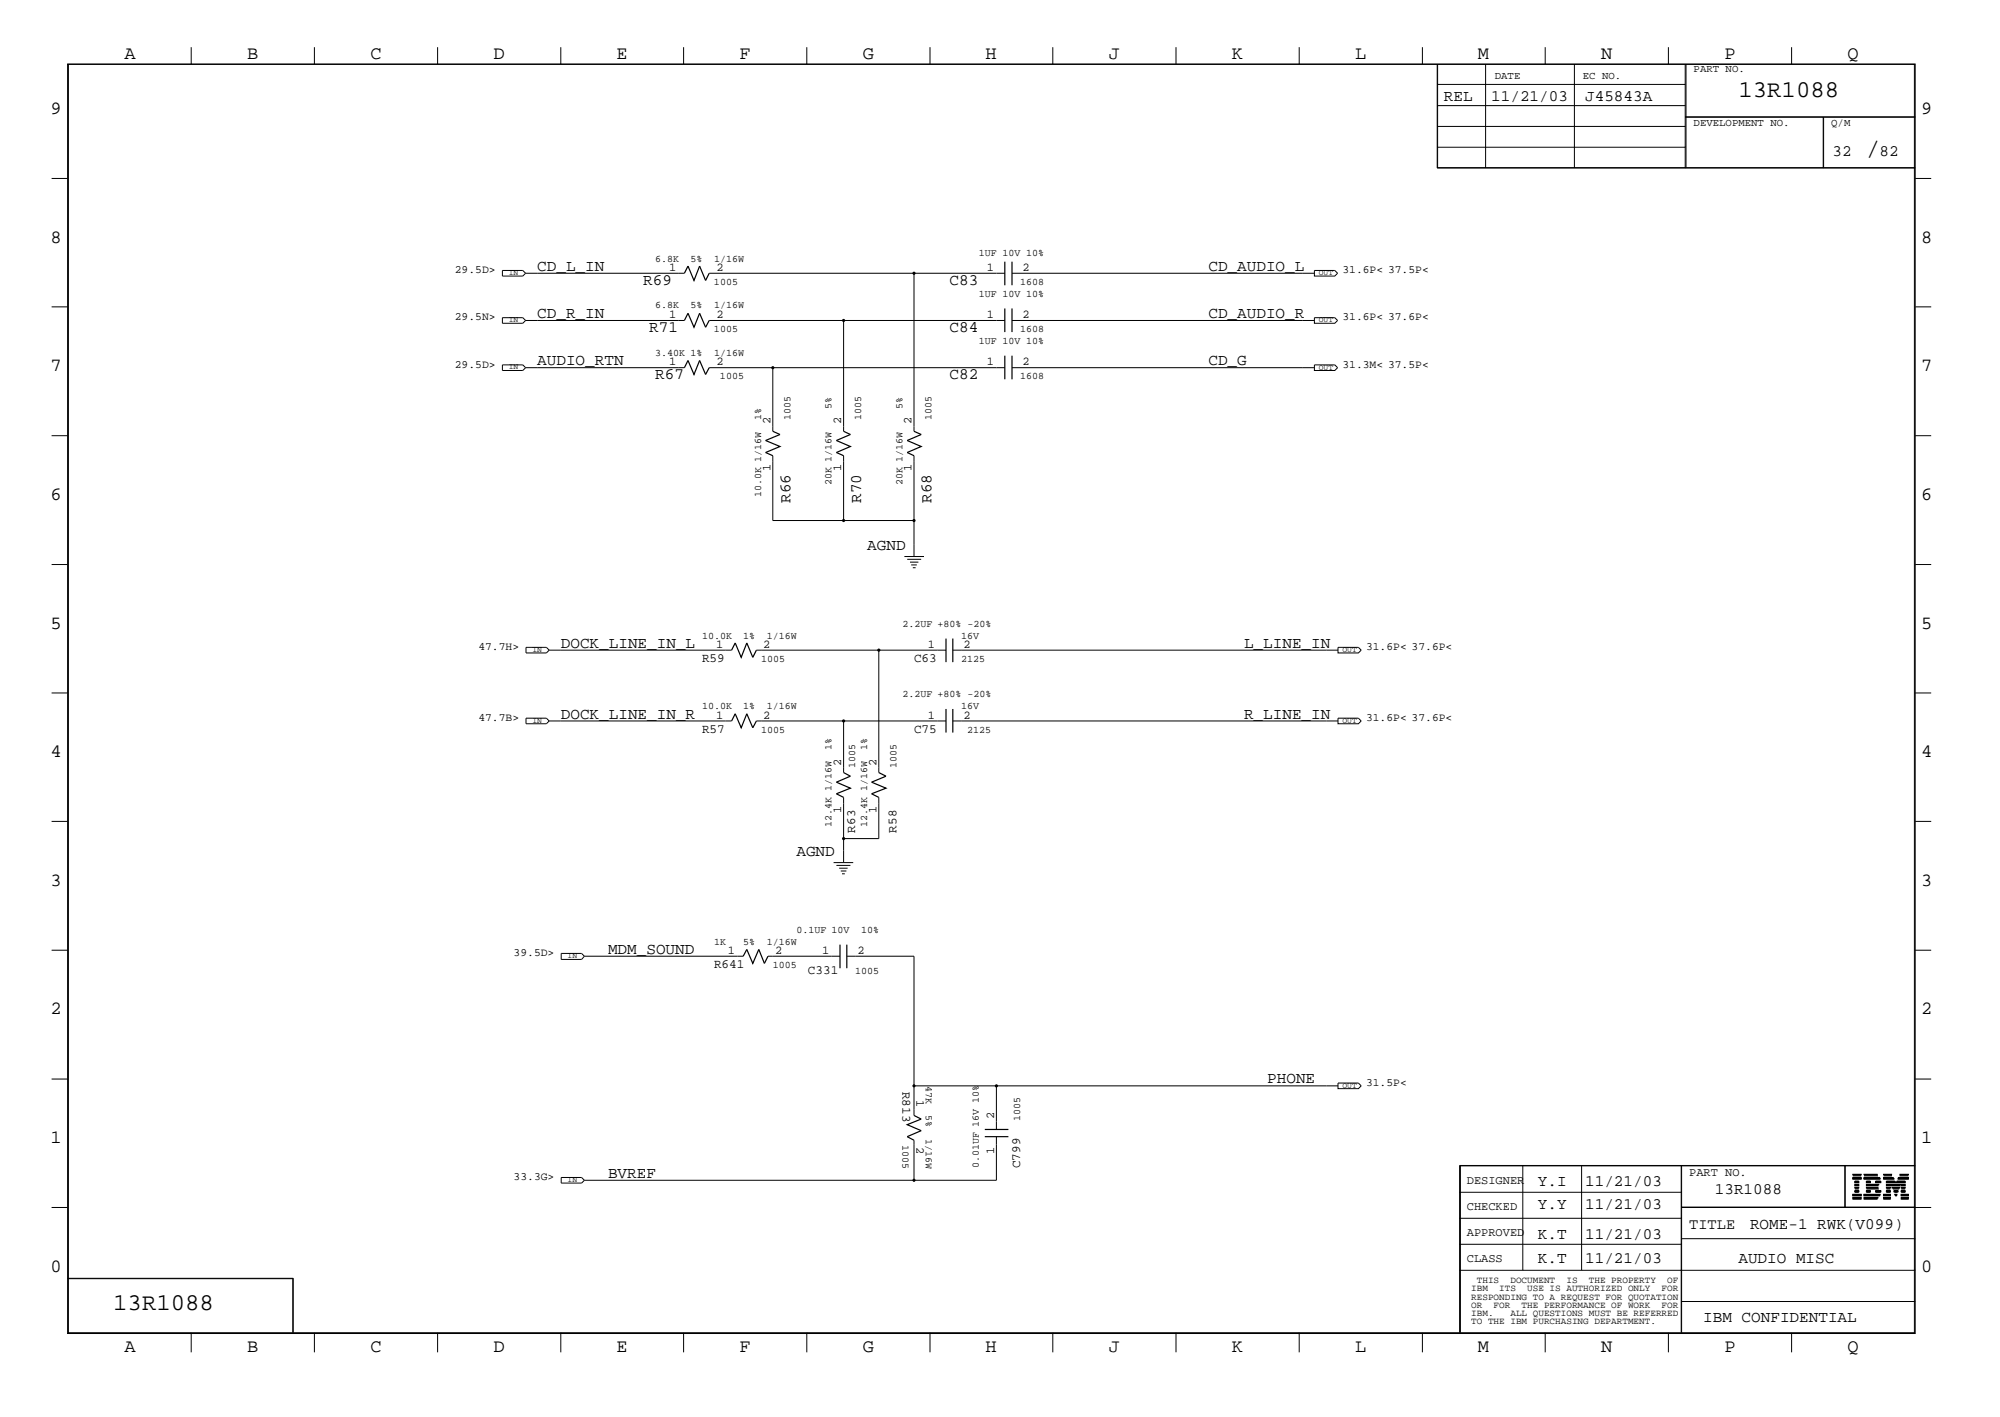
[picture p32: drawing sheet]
<svg xmlns="http://www.w3.org/2000/svg" width="423mm" height="300mm" viewBox="0 0 423 300" stroke-linecap="round" stroke-linejoin="round" font-family="sans-serif">
<defs><g id="words">
<text font-size="5.2" x="395" y="32.9">/</text>
<g font-size="5.1">
<text x="368" y="20.5">13R1088</text>
<text x="24" y="277.2">13R1088</text>
</g>
<g font-size="4">
<text x="26.3" y="12.5">A</text>
<text x="52.3" y="12.5">B</text>
<text x="78.4" y="12.5">C</text>
<text x="104.5" y="12.5">D</text>
<text x="130.5" y="12.5">E</text>
<text x="156.5" y="12.5">F</text>
<text x="182.6" y="12.5">G</text>
<text x="208.6" y="12.5">H</text>
<text x="234.7" y="12.5">J</text>
<text x="260.8" y="12.5">K</text>
<text x="286.9" y="12.5">L</text>
<text x="312.8" y="12.5">M</text>
<text x="338.9" y="12.5">N</text>
<text x="365" y="12.5">P</text>
<text x="391.1" y="12.5">Q</text>
<text x="10.7" y="24.1">9</text>
<text x="406.7" y="24.1">9</text>
<text x="10.7" y="51.4">8</text>
<text x="406.7" y="51.4">8</text>
<text x="10.7" y="78.6">7</text>
<text x="406.7" y="78.6">7</text>
<text x="10.7" y="105.8">6</text>
<text x="406.7" y="105.8">6</text>
<text x="10.7" y="133.1">5</text>
<text x="406.7" y="133.1">5</text>
<text x="10.7" y="160.2">4</text>
<text x="406.7" y="160.2">4</text>
<text x="10.7" y="187.5">3</text>
<text x="406.7" y="187.5">3</text>
<text x="10.7" y="214.6">2</text>
<text x="406.7" y="214.6">2</text>
<text x="10.7" y="241.9">1</text>
<text x="406.7" y="241.9">1</text>
<text x="10.7" y="269.2">0</text>
<text x="406.7" y="269.2">0</text>
<text x="26.3" y="286.2">A</text>
<text x="52.3" y="286.2">B</text>
<text x="78.4" y="286.2">C</text>
<text x="104.5" y="286.2">D</text>
<text x="130.5" y="286.2">E</text>
<text x="156.5" y="286.2">F</text>
<text x="182.6" y="286.2">G</text>
<text x="208.6" y="286.2">H</text>
<text x="234.7" y="286.2">J</text>
<text x="260.8" y="286.2">K</text>
<text x="286.9" y="286.2">L</text>
<text x="312.8" y="286.2">M</text>
<text x="338.9" y="286.2">N</text>
<text x="365" y="286.2">P</text>
<text x="391.1" y="286.2">Q</text>
</g>
<g font-size="3.4">
<text x="305.6" y="21.4">REL</text>
<text x="315.6" y="21.4">11/21/03</text>
<text x="335.5" y="21.4">J45843A</text>
<text x="387.9" y="32.9">32</text>
<text x="397.8" y="32.9">82</text>
<text x="113.7" y="57.3">CD_L_IN</text>
<text x="255.8" y="57.3">CD_AUDIO_L</text>
<text x="136.1" y="60.4">R69</text>
<text x="201" y="60.4">C83</text>
<text x="113.7" y="67.3">CD_R_IN</text>
<text x="137.4" y="70.3">R71</text>
<text x="201" y="70.3">C84</text>
<text x="255.8" y="67.3">CD_AUDIO_R</text>
<text x="113.7" y="77.3">AUDIO_RTN</text>
<text x="255.8" y="77.3">CD_G</text>
<text x="138.7" y="80.3">R67</text>
<text x="201" y="80.3">C82</text>
<text x="167.3" y="106.4" transform="rotate(-90 167.3 106.4)">R66</text>
<text x="182.3" y="106.4" transform="rotate(-90 182.3 106.4)">R70</text>
<text x="197.2" y="106.4" transform="rotate(-90 197.2 106.4)">R68</text>
<text x="183.6" y="116.4">AGND</text>
<text x="118.7" y="137.1">DOCK_LINE_IN_L</text>
<text x="263.3" y="137.1">L_LINE_IN</text>
<text x="118.7" y="152.1">DOCK_LINE_IN_R</text>
<text x="263.3" y="152.1">R_LINE_IN</text>
<text x="168.6" y="181.2">AGND</text>
<text x="128.7" y="201.9">MDM_SOUND</text>
<text x="268.2" y="229.3">PHONE</text>
<text x="128.7" y="249.3">BVREF</text>
<text x="325.5" y="251">Y.I</text>
<text x="335.5" y="251">11/21/03</text>
<text x="325.5" y="255.9">Y.Y</text>
<text x="335.5" y="255.9">11/21/03</text>
<text x="363" y="252.7">13R1088</text>
<text x="325.5" y="262.2">K.T</text>
<text x="335.5" y="262.2">11/21/03</text>
<text x="370.4" y="260.2">ROME-1 RWK(V099)</text>
<text x="325.5" y="267.2">K.T</text>
<text x="335.5" y="267.2">11/21/03</text>
<text x="368" y="267.2">AUDIO MISC</text>
<text x="360.5" y="279.7">IBM CONFIDENTIAL</text>
</g>
<text font-size="3.2" x="357.5" y="260">TITLE</text>
<g font-size="2.7">
<text x="148.6" y="140.1">R59</text>
<text x="193.5" y="140.1">C63</text>
<text x="148.6" y="155">R57</text>
<text x="193.5" y="155">C75</text>
<text x="181" y="176.2" transform="rotate(-90 181 176.2)">R63</text>
<text x="189.7" y="176.2" transform="rotate(-90 189.7 176.2)">R58</text>
<text x="151.1" y="204.9">R641</text>
<text x="171" y="206.2">C331</text>
<text x="191" y="231.1" transform="rotate(90 191 231.1)">R813</text>
<text x="215.9" y="247.2" transform="rotate(-90 215.9 247.2)">C799</text>
</g>
<g font-size="2.5">
<text x="141.6" y="57.3">1</text>
<text x="151.6" y="57.3">2</text>
<text x="208.9" y="57.3">1</text>
<text x="216.4" y="57.3">2</text>
<text x="141.6" y="67.3">1</text>
<text x="151.6" y="67.3">2</text>
<text x="208.9" y="67.3">1</text>
<text x="216.4" y="67.3">2</text>
<text x="141.6" y="77.3">1</text>
<text x="151.6" y="77.3">2</text>
<text x="208.9" y="77.3">1</text>
<text x="216.4" y="77.3">2</text>
<text x="163.1" y="89.7" transform="rotate(-90 163.1 89.7)">2</text>
<text x="178.1" y="89.7" transform="rotate(-90 178.1 89.7)">2</text>
<text x="193" y="89.7" transform="rotate(-90 193 89.7)">2</text>
<text x="163.1" y="99.7" transform="rotate(-90 163.1 99.7)">1</text>
<text x="178.1" y="99.7" transform="rotate(-90 178.1 99.7)">1</text>
<text x="193" y="99.7" transform="rotate(-90 193 99.7)">1</text>
<text x="151.6" y="137.1">1</text>
<text x="161.5" y="137.1">2</text>
<text x="196.4" y="137.1">1</text>
<text x="204" y="137.1">2</text>
<text x="151.6" y="152.1">1</text>
<text x="161.5" y="152.1">2</text>
<text x="196.4" y="152.1">1</text>
<text x="204" y="152.1">2</text>
<text x="178.1" y="162.1" transform="rotate(-90 178.1 162.1)">2</text>
<text x="185.5" y="162.1" transform="rotate(-90 185.5 162.1)">2</text>
<text x="178.1" y="172" transform="rotate(-90 178.1 172)">1</text>
<text x="185.5" y="172" transform="rotate(-90 185.5 172)">1</text>
<text x="154.1" y="201.9">1</text>
<text x="164.1" y="201.9">2</text>
<text x="174" y="201.9">1</text>
<text x="181.5" y="201.9">2</text>
<text x="194" y="232.7" transform="rotate(90 194 232.7)">1</text>
<text x="210.4" y="236.8" transform="rotate(-90 210.4 236.8)">2</text>
<text x="194" y="242.7" transform="rotate(90 194 242.7)">2</text>
<text x="210.4" y="244.3" transform="rotate(-90 210.4 244.3)">1</text>
<text x="310.5" y="250.6">DESIGNER</text>
<text x="357.5" y="248.8">PART NO.</text>
<text x="310.5" y="256.1">CHECKED</text>
<text x="310.5" y="261.5">APPROVED</text>
<text x="310.5" y="267">CLASS</text>
</g>
<g font-size="2.4">
<text x="96.3" y="57.8">29.5D&gt;</text>
<text x="284.1" y="57.8">31.6P&lt; 37.5P&lt;</text>
<text x="96.3" y="67.8">29.5N&gt;</text>
<text x="284.1" y="67.8">31.6P&lt; 37.6P&lt;</text>
<text x="96.3" y="77.8">29.5D&gt;</text>
<text x="284.1" y="77.8">31.3M&lt; 37.5P&lt;</text>
<text x="101.3" y="137.6">47.7H&gt;</text>
<text x="289.1" y="137.6">31.6P&lt; 37.6P&lt;</text>
<text x="101.3" y="152.6">47.7B&gt;</text>
<text x="289.1" y="152.6">31.6P&lt; 37.6P&lt;</text>
<text x="108.7" y="202.4">39.5D&gt;</text>
<text x="289.1" y="229.8">31.5P&lt;</text>
<text x="108.7" y="249.8">33.3G&gt;</text>
</g>
<g font-size="2.3">
<text x="316.4" y="16.7">DATE</text>
<text x="335" y="16.7">EC NO.</text>
<text x="358.5" y="15.2">PART NO.</text>
<text x="358.5" y="26.6">DEVELOPMENT NO.</text>
<text x="387.6" y="26.6">Q/M</text>
</g>
<g font-size="2.1">
<text x="138.7" y="55.4">6.8K</text>
<text x="146.1" y="55.4">5%</text>
<text x="151.1" y="55.4">1/16W</text>
<text x="207.2" y="54.1">1UF 10V 10%</text>
<text x="138.7" y="65.3">6.8K</text>
<text x="146.1" y="65.3">5%</text>
<text x="151.1" y="60.4">1005</text>
<text x="151.1" y="65.3">1/16W</text>
<text x="207.2" y="62.8">1UF 10V 10%</text>
<text x="215.9" y="60.4">1608</text>
<text x="151.1" y="70.3">1005</text>
<text x="215.9" y="70.3">1608</text>
<text x="138.7" y="75.3">3.40K 1%</text>
<text x="151.1" y="75.3">1/16W</text>
<text x="207.2" y="72.8">1UF 10V 10%</text>
<text x="152.4" y="80.3">1005</text>
<text x="215.9" y="80.3">1608</text>
<text x="161.1" y="89" transform="rotate(-90 161.1 89)">1%</text>
<text x="167.3" y="89" transform="rotate(-90 167.3 89)">1005</text>
<text x="176" y="86.5" transform="rotate(-90 176 86.5)">5%</text>
<text x="182.3" y="89" transform="rotate(-90 182.3 89)">1005</text>
<text x="191" y="86.5" transform="rotate(-90 191 86.5)">5%</text>
<text x="197.2" y="89" transform="rotate(-90 197.2 89)">1005</text>
<text x="161.1" y="105.2" transform="rotate(-90 161.1 105.2)">10.0K 1/16W</text>
<text x="176" y="102.7" transform="rotate(-90 176 102.7)">20K 1/16W</text>
<text x="191" y="102.7" transform="rotate(-90 191 102.7)">20K 1/16W</text>
<text x="148.6" y="135.1">10.0K</text>
<text x="157.3" y="135.1">1%</text>
<text x="162.3" y="135.1">1/16W</text>
<text x="191" y="132.6">2.2UF +80% -20%</text>
<text x="203.5" y="135.1">16V</text>
<text x="161.1" y="140.1">1005</text>
<text x="203.5" y="140.1">2125</text>
<text x="191" y="147.6">2.2UF +80% -20%</text>
<text x="148.6" y="150">10.0K</text>
<text x="157.3" y="150">1%</text>
<text x="161.1" y="155">1005</text>
<text x="162.3" y="150">1/16W</text>
<text x="203.5" y="150">16V</text>
<text x="204.7" y="155">2125</text>
<text x="176" y="158.7" transform="rotate(-90 176 158.7)">1%</text>
<text x="183.6" y="158.7" transform="rotate(-90 183.6 158.7)">1%</text>
<text x="181" y="162.5" transform="rotate(-90 181 162.5)">1005</text>
<text x="189.7" y="162.5" transform="rotate(-90 189.7 162.5)">1005</text>
<text x="176" y="175" transform="rotate(-90 176 175)">12.4K 1/16W</text>
<text x="183.6" y="175" transform="rotate(-90 183.6 175)">12.4K 1/16W</text>
<text x="168.6" y="197.4">0.1UF 10V</text>
<text x="182.3" y="197.4">10%</text>
<text x="151.1" y="199.9">1K</text>
<text x="157.3" y="199.9">5%</text>
<text x="162.3" y="199.9">1/16W</text>
<text x="163.6" y="204.9">1005</text>
<text x="181" y="206.2">1005</text>
<text x="196" y="229.8" transform="rotate(90 196 229.8)">47K</text>
<text x="196" y="236.1" transform="rotate(90 196 236.1)">5%</text>
<text x="215.9" y="237.3" transform="rotate(-90 215.9 237.3)">1005</text>
<text x="191" y="242.2" transform="rotate(90 191 242.2)">1005</text>
<text x="196" y="241" transform="rotate(90 196 241)">1/16W</text>
<text x="207.2" y="247.2" transform="rotate(-90 207.2 247.2)">0.01UF 16V 10%</text>
</g>
<g font-size="2">
<text x="311.4" y="273.2">IBM</text>
<text x="311.4" y="275">RESPONDING TO A REQUEST FOR QUOTATION</text>
<text x="312.6" y="271.4">THIS</text>
<text x="317.3" y="273.2">ITS</text>
<text x="319.7" y="271.4">DOCUMENT</text>
<text x="323.3" y="273.2">USE IS AUTHORIZED ONLY</text>
<text x="331.6" y="271.4">IS</text>
<text x="336.3" y="271.4">THE PROPERTY</text>
<text x="351.7" y="273.2">FOR</text>
<text x="352.9" y="271.4">OF</text>
<text x="311.4" y="276.7">OR</text>
<text x="311.4" y="278.6">IBM.</text>
<text x="311.4" y="280.2">TO THE IBM PURCHASING DEPARTMENT.</text>
<text x="316.1" y="276.7">FOR</text>
<text x="319.7" y="278.6">ALL QUESTIONS MUST BE REFERRED</text>
<text x="322.1" y="276.7">THE PERFORMANCE OF WORK</text>
<text x="351.7" y="276.7">FOR</text>
</g>
<g font-size="1.7">
<text x="107.7" y="58.3">IN</text>
<text x="279.1" y="58.3">OUT</text>
<text x="107.7" y="68.2">IN</text>
<text x="279.1" y="68.2">OUT</text>
<text x="107.7" y="78.1">IN</text>
<text x="279.1" y="78.2">OUT</text>
<text x="112.7" y="138">IN</text>
<text x="284.1" y="138">OUT</text>
<text x="112.7" y="152.9">IN</text>
<text x="284.1" y="153">OUT</text>
<text x="120.1" y="202.8">IN</text>
<text x="284.1" y="230.3">OUT</text>
<text x="120.1" y="250.2">IN</text>
</g>
</g></defs>
<g fill="none" stroke="#000" stroke-width=".25">
<path d="M144.9 57.8l.7-1.5 1.3 3.1 1.2-3.1 1.3 3.1 .7-1.6M212.7 55.4v5M214.2 55.4v5M144.9 77.8l.7-1.5 1.3 2.9 1.2-2.9 1.3 2.9 .7-1.4M144.9 67.8l.7-1.5 1.3 3 1.2-3 1.3 3 .7-1.5M212.7 65.3v5M212.7 75.3v5M214.2 65.3v5M214.2 75.3v5M163.6 91.3l1.5 .6-3 1.3 3 1.3-3 1.3 1.5 .6M178.6 91.3l1.4 .6-3 1.3 3 1.3-3 1.3 1.6 .6M193.5 91.3l1.5 .6-3 1.3 3 1.3-3 1.3 1.5 .6"/>
<path d="M154.9 137.6l.7-1.5 1.3 3 1.2-3 1.2 3 .8-1.5M200.2 135.1v5M201.7 135.1v5M154.9 152.6l.7-1.6 1.3 3 1.2-3 1.2 3 .8-1.4M200.2 150v5M201.7 150v5M178.6 163.5l1.4 .8-3 1.2 3 1.3-3 1.2 1.6 .7M186 163.5l1.5 .8-3 1.2 3 1.3-3 1.2 1.5 .7M177.8 199.9v5M179.2 199.9v5M157.3 202.4l.8-1.5 1.2 3 1.3-3 1.2 3 .8-1.5M193.5 236.1l1.5 .7-3 1.2 3 1.3-3 1.2 1.5 .8"/>
<path d="M208.4 239h5M208.4 240.5h5"/>
</g>
<g fill="none" stroke="#000" stroke-width=".21">
<path d="M14.3 13.5h391.1v268.7h-391.1zM14.5 13.6h390.7v268.4h-390.7zM40.5 10v3.5M66.5 10v3.5M92.6 10v3.5M118.7 10v3.5M144.7 10v3.5M170.8 10v3.5M196.9 10v3.5M222.8 10v3.5M248.9 10v3.5M275 10v3.5"/>
<path d="M301.1 10v3.5M304.2 13.5v22.1h101.2M304.2 17.9h52.5M304.3 13.5v22.1M314.5 13.5v22.1M327.1 10v3.5M333.2 13.5v22.1M353.1 10v3.5M356.7 13.5v22.1M356.9 13.5v22.1M379.2 10v3.5M10.9 37.8h3.4"/>
<path d="M304.2 35.5h101.2M304.2 26.8h52.5M304.2 22.4h52.5M304.3 31.2h52.4M356.7 24.8h48.7M356.7 24.7h48.7M385.9 24.8v10.8M386 24.8v10.8M405.4 37.8h3.4M106.3 57.2h4.4l.6 .6-.6 .6h-4.4zM111.3 57.8h33.6M150.1 57.8h43.4"/>
<path d="M212.7 57.8h-19.2v33.5M214.2 57.8h64M278.2 57.2h4.3l.6 .6-.6 .6h-4.3zM10.9 64.9h3.4M106.3 77.2h4.4l.6 .6-.6 .6h-4.4zM106.3 67.2h4.4l.6 .6-.6 .6h-4.4zM111.3 77.8h33.6M111.3 67.8h33.6M150.1 67.8h28.5v23.5M150.1 77.8h13.5v13.5M163.6 77.8h49.1M178.6 67.8h34.1"/>
<path d="M214.2 77.8h64M214.2 67.8h64M278.2 77.2h4.3l.6 .6-.6 .6h-4.3zM278.2 67.2h4.3l.6 .6-.6 .6h-4.3zM405.4 64.9h3.4M10.9 92.2h3.4M163.6 96.4v13.8h15M178.6 96.4v13.8h14.9M193.5 96.4v21.3M405.4 92.2h3.4M10.9 119.5h3.4M191.4 117.8h4.2"/>
<path d="M192 118.4h3M192.6 119h1.8M192.9 119.5h1.2M405.4 119.5h3.4M111.3 137h4.4l.5 .6-.5 .6h-4.4zM116.2 137.6h38.7M160.1 137.6h40.1M186 137.6v25.9M193.2 120.1h.6M201.7 137.6h81.5M283.2 137h4.3l.6 .6-.6 .6h-4.3zM10.9 146.6h3.4"/>
<path d="M111.3 152h4.4l.5 .6-.5 .6h-4.4zM116.2 152.6h38.7M160.1 152.6h40.1M178.6 152.6v10.9M201.7 152.6h81.5M283.2 152h4.3l.6 .6-.6 .6h-4.3zM405.4 146.6h3.4M10.9 173.8h3.4M178.6 168.7v13.8M186 168.7v8.8h-7.4M405.4 173.8h3.4M176.4 182.5h4.2"/>
<path d="M177 183.1h3M177.6 183.7h1.8M178 184.3h1.2M178.2 184.9h.6M10.9 201.1h3.4M118.8 201.8h4.3l.6 .6-.6 .6h-4.3zM123.7 202.4h33.6M162.6 202.4h15.2M179.2 202.4h14.3v33.7M405.4 201.1h3.4M10.9 228.3h3.4M193.5 229.8h89.7"/>
<path d="M210.9 229.8v9.2M283.2 229.2h4.3l.6 .6-.6 .6h-4.3zM405.4 228.3h3.4M10.9 255.5h3.4M118.8 249.2h4.3l.6 .6-.6 .6h-4.3zM193.5 241.3v8.5M210.9 240.5v9.3h-87.2M308.9 246.7h96.5M308.9 257.8h47M308.9 252.3h47M309.1 246.6v35.4M322.3 246.6v22.2"/>
<path d="M334.8 246.6v22.2M355.9 246.6v35.4M355.9 255.4h49.5M355.9 255.5h52.9M390.5 246.6v8.9M390.6 246.6v8.9M392.2 253.7h1.8zM392.2 253.6h1.8zM392.2 253.4l1.8 .1zM392.2 253l1.8 .1zM392.2 252.8l1.8 .1zM392.2 252.7l1.8 .1z"/>
<path d="M392.2 249.4l1.8 .1zM392.2 249.3l1.8 .1zM392.2 249.2l1.8 .1zM392.2 248.8h1.8zM392.2 248.7h1.8zM392.2 248.5l1.8 .1zM392.6 252.3h.8zM392.6 252.1l.8 .1zM392.6 252l.8 .1zM392.6 251.6h.8zM392.6 251.5h.8zM392.6 251.3l.8 .1z"/>
<path d="M392.6 250.9l.8 .1zM392.6 250.8h.8zM392.6 250.6l.8 .1zM392.6 250.2l.8 .1zM392.6 250l.8 .1zM392.6 249.9h.8zM394.5 253.7h2.8zM394.5 253.6h2.9zM394.5 253.4l3 .1zM394.5 248.8h3zM394.5 248.7h2.9zM394.5 248.5l2.8 .1z"/>
<path d="M394.5 253l3.3 .1zM394.5 252.8l3.4 .1zM394.5 252.7l3.4 .1zM394.5 249.4l3.4 .1zM394.5 249.3l3.4 .1zM394.5 249.2l3.3 .1zM395.1 251.6h2.6zM395.1 251.5h2.5zM395.1 251.3l2.4 .1zM395.1 250.9l2.4 .1zM395.1 250.8h2.5zM395.1 250.6l2.6 .1z"/>
<path d="M395.1 252.3h.8zM395.1 252.1l.8 .1zM395.1 252l.8 .1zM395.1 250.2l.8 .1zM395.1 250l.8 .1zM395.1 249.9h.8zM397 252.3h1.1zM397 252.1l1.1 .1zM397 252l1.1 .1zM397 250.2l1.1 .1zM397 250l1.1 .1zM397 249.9h1.1z"/>
<path d="M398.7 253.7h1.4zM398.7 253.6h1.4zM398.7 253.4l1.4 .1zM398.7 253l1.4 .1zM398.7 252.8l1.4 .1zM398.7 252.7l1.4 .1zM398.7 249.4l2.2 .1zM398.7 249.3l2.1 .1zM398.7 249.2l2 .1zM398.7 248.8h1.8zM398.7 248.7h1.8zM398.7 248.5l1.7 .1z"/>
<path d="M399.3 252.3h.8zM399.3 252.1l.8 .1zM399.3 252l.8 .1zM399.3 251.6h.8zM399.3 251.5h.8zM399.3 251.3l.8 .1zM399.3 250.9l.8 .1zM399.3 250.8h.8zM399.3 250.6l.8 .1zM399.3 250.2l1.9 .1zM399.3 250l1.9 .1zM399.3 249.9h1.8z"/>
<path d="M400.3 250.6l2 .1zM400.4 250.9l1.8 .1zM400.4 250.8h1.8zM400.5 251.3l1.6 .1zM400.6 251.5h1.5zM400.6 251.6h1.4zM400.9 252.1l.8 .1zM400.9 252l.8 .1zM401 252.3h.7zM401.1 252.7l.4 .1zM401.2 252.8l.3 .1zM401.2 253l.2 .1z"/>
<path d="M401.4 250.2l1.9 .1zM401.5 250l1.8 .1zM401.5 249.9h1.8zM401.7 249.4l2.2 .1zM401.8 249.3l2.1 .1zM401.8 249.2l2.1 .1zM402.1 248.8h1.8zM402.1 248.7h1.8zM402.2 248.5l1.7 .1zM402.4 253.7h1.5zM402.4 253.6h1.5zM402.4 253.4l1.5 .1z"/>
<path d="M402.4 253l1.5 .1zM402.4 252.8l1.5 .1zM402.4 252.7l1.5 .1zM402.4 252.3h.9zM402.4 252.1l.9 .1zM402.4 252l.9 .1zM402.4 251.6h.9zM402.4 251.5h.9zM402.4 251.3l.9 .1zM402.4 250.9l.9 .1zM402.4 250.8h.9zM402.4 250.6l.9 .1z"/>
<path d="M405.4 246.6h-96.5v35.4M14.3 270.5h47.8v11.5M14.3 270.6h47.8M62 270.5v11.5M308.9 268.8h96.5M308.9 263.3h47M355.9 275.4h49.5M355.9 262.1h49.5M40.5 282v4.2M66.5 282v4.2M92.6 282v4.2M118.7 282v4.2"/>
<path d="M144.7 282v4.2M170.8 282v4.2M196.9 282v4.2M222.8 282v4.2M248.9 282v4.2M275 282v4.2M301.1 282v4.2M327.1 282v4.2M353.1 282v4.2M379.2 282v4.2"/>
</g>
<g fill="#000">
<circle cx="193.5" cy="57.8" r=".34"/>
<circle cx="163.6" cy="77.8" r=".34"/>
<circle cx="178.6" cy="67.8" r=".34"/>
<circle cx="178.6" cy="110.2" r=".34"/>
<circle cx="193.5" cy="110.2" r=".34"/>
<circle cx="186" cy="137.6" r=".34"/>
<circle cx="178.6" cy="152.6" r=".34"/>
<circle cx="178.6" cy="177.5" r=".34"/>
<circle cx="193.5" cy="229.8" r=".34"/>
<circle cx="210.9" cy="229.8" r=".34"/>
<circle cx="193.5" cy="249.8" r=".34"/>
</g>
<use href="#words"/>
</svg>
